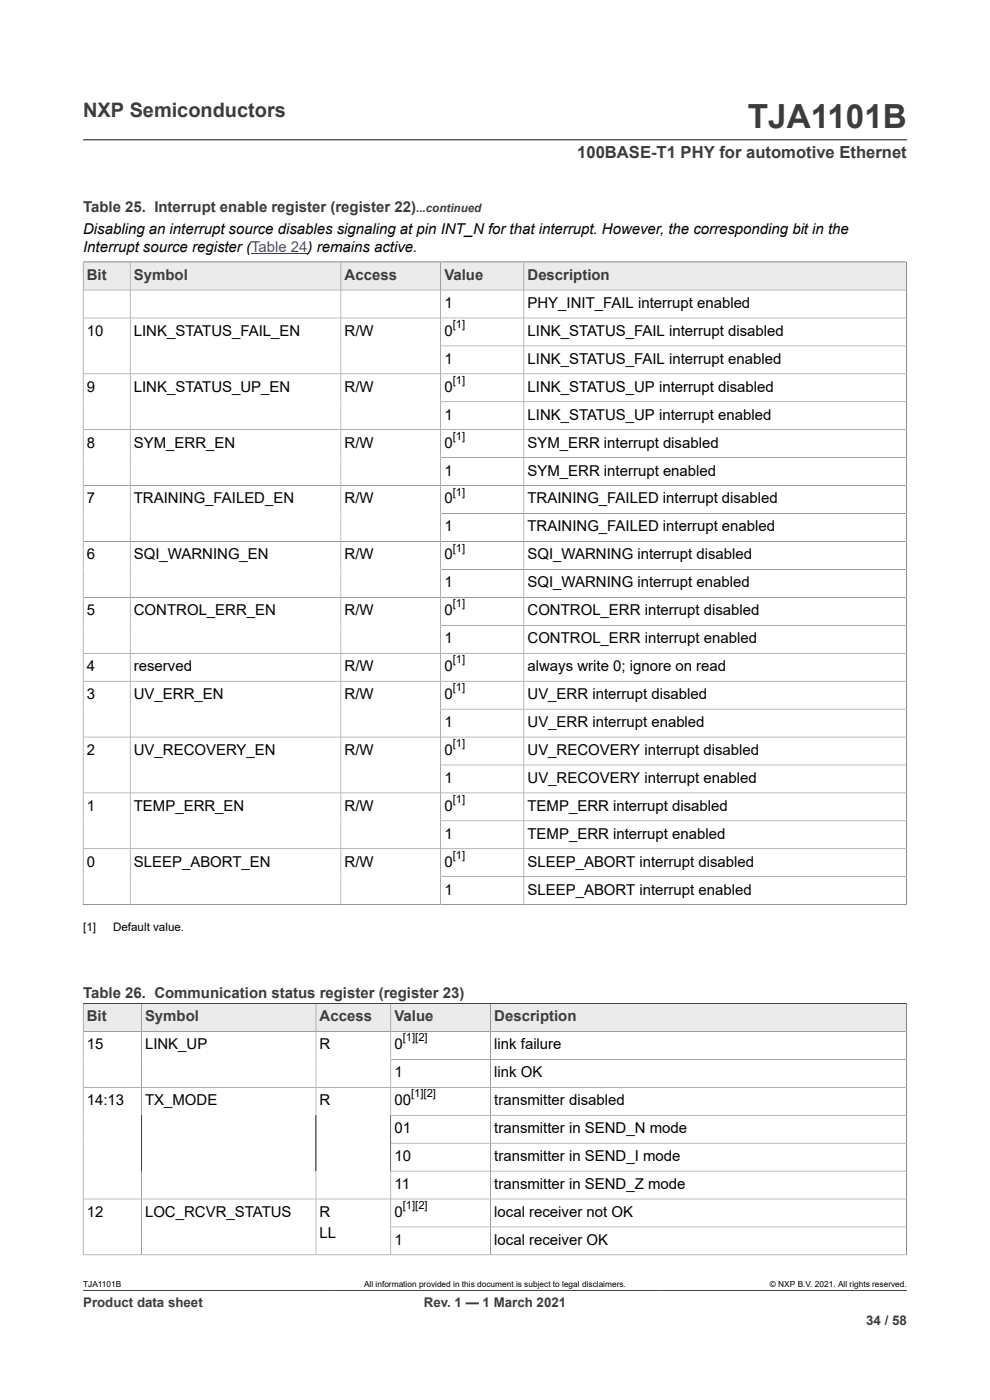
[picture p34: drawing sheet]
<svg xmlns="http://www.w3.org/2000/svg" width="210mm" height="297mm" viewBox="0 0 210 297" stroke-linecap="round" stroke-linejoin="round" font-family="sans-serif">
<defs><g id="words">
<text font-size="7.1" fill="#3c3c3c" x="158.6" y="27.2">TJA1101B</text>
<text font-size="4.2" fill="#3c3c3c" x="17.6" y="24.8">NXP Semiconductors</text>
<text font-size="3.5" fill="#3c3c3c" x="122.4" y="33.5">100BASE-T1 PHY for automotive Ethernet</text>
<g font-size="3.2" fill="#3c3c3c">
<text x="17.6" y="45.1">Table 25. Interrupt enable register (register 22)</text>
<text x="18.4" y="59.4">Bit</text>
<text x="28.4" y="59.4">Symbol</text>
<text x="73.1" y="59.4">Access</text>
<text x="94.3" y="59.4">Value</text>
<text x="111.9" y="59.4">Description</text>
<text x="17.6" y="211.7">Table 26. Communication status register (register 23)</text>
<text x="18.4" y="216.7">Bit</text>
<text x="30.8" y="216.7">Symbol</text>
<text x="67.8" y="216.7">Access</text>
<text x="83.7" y="216.7">Value</text>
<text x="104.8" y="216.7">Description</text>
</g>
<g font-size="3.2">
<text x="17.6" y="49.6">Disabling an interrupt source disables signaling at pin INT_N for that interrupt. However, the corresponding bit in the</text>
<text x="17.6" y="53.4">Interrupt source register (Table 24) remains active.</text>
<text x="94.3" y="65.3">1</text>
<text x="111.9" y="65.3">PHY_INIT_FAIL interrupt enabled</text>
<text x="18.4" y="71.2">10</text>
<text x="28.4" y="71.2">LINK_STATUS_FAIL_EN</text>
<text x="73.1" y="71.2">R/W</text>
<text x="94.3" y="71.2">0</text>
<text x="111.9" y="71.2">LINK_STATUS_FAIL interrupt disabled</text>
<text x="94.3" y="77.2">1</text>
<text x="111.9" y="77.2">LINK_STATUS_FAIL interrupt enabled</text>
<text x="18.4" y="83.1">9</text>
<text x="28.4" y="83.1">LINK_STATUS_UP_EN</text>
<text x="73.1" y="83.1">R/W</text>
<text x="94.3" y="83.1">0</text>
<text x="111.9" y="83.1">LINK_STATUS_UP interrupt disabled</text>
<text x="94.3" y="89">1</text>
<text x="111.9" y="89">LINK_STATUS_UP interrupt enabled</text>
<text x="18.4" y="95">8</text>
<text x="28.4" y="95">SYM_ERR_EN</text>
<text x="73.1" y="95">R/W</text>
<text x="94.3" y="95">0</text>
<text x="111.9" y="95">SYM_ERR interrupt disabled</text>
<text x="94.3" y="100.9">1</text>
<text x="111.9" y="100.9">SYM_ERR interrupt enabled</text>
<text x="18.4" y="106.8">7</text>
<text x="28.4" y="106.8">TRAINING_FAILED_EN</text>
<text x="73.1" y="106.8">R/W</text>
<text x="94.3" y="106.8">0</text>
<text x="111.9" y="106.8">TRAINING_FAILED interrupt disabled</text>
<text x="94.3" y="112.7">1</text>
<text x="111.9" y="112.7">TRAINING_FAILED interrupt enabled</text>
<text x="18.4" y="118.7">6</text>
<text x="28.4" y="118.7">SQI_WARNING_EN</text>
<text x="73.1" y="118.7">R/W</text>
<text x="94.3" y="118.7">0</text>
<text x="111.9" y="118.7">SQI_WARNING interrupt disabled</text>
<text x="94.3" y="124.6">1</text>
<text x="111.9" y="124.6">SQI_WARNING interrupt enabled</text>
<text x="18.4" y="130.5">5</text>
<text x="28.4" y="130.5">CONTROL_ERR_EN</text>
<text x="73.1" y="130.5">R/W</text>
<text x="94.3" y="130.5">0</text>
<text x="111.9" y="130.5">CONTROL_ERR interrupt disabled</text>
<text x="94.3" y="136.4">1</text>
<text x="111.9" y="136.4">CONTROL_ERR interrupt enabled</text>
<text x="18.4" y="142.4">4</text>
<text x="28.4" y="142.4">reserved</text>
<text x="73.1" y="142.4">R/W</text>
<text x="94.3" y="142.4">0</text>
<text x="111.9" y="142.4">always write 0; ignore on read</text>
<text x="18.4" y="148.3">3</text>
<text x="28.4" y="148.3">UV_ERR_EN</text>
<text x="73.1" y="148.3">R/W</text>
<text x="94.3" y="148.3">0</text>
<text x="111.9" y="148.3">UV_ERR interrupt disabled</text>
<text x="94.3" y="154.2">1</text>
<text x="111.9" y="154.2">UV_ERR interrupt enabled</text>
<text x="18.4" y="160.1">2</text>
<text x="28.4" y="160.1">UV_RECOVERY_EN</text>
<text x="73.1" y="160.1">R/W</text>
<text x="94.3" y="160.1">0</text>
<text x="111.9" y="160.1">UV_RECOVERY interrupt disabled</text>
<text x="94.3" y="166.1">1</text>
<text x="111.9" y="166.1">UV_RECOVERY interrupt enabled</text>
<text x="18.4" y="172">1</text>
<text x="28.4" y="172">TEMP_ERR_EN</text>
<text x="73.1" y="172">R/W</text>
<text x="94.3" y="172">0</text>
<text x="111.9" y="172">TEMP_ERR interrupt disabled</text>
<text x="94.3" y="177.9">1</text>
<text x="111.9" y="177.9">TEMP_ERR interrupt enabled</text>
<text x="18.4" y="183.9">0</text>
<text x="28.4" y="183.9">SLEEP_ABORT_EN</text>
<text x="73.1" y="183.9">R/W</text>
<text x="94.3" y="183.9">0</text>
<text x="111.9" y="183.9">SLEEP_ABORT interrupt disabled</text>
<text x="94.3" y="189.8">1</text>
<text x="111.9" y="189.8">SLEEP_ABORT interrupt enabled</text>
<text x="18.4" y="222.6">15</text>
<text x="30.8" y="222.6">LINK_UP</text>
<text x="67.8" y="222.6">R</text>
<text x="83.7" y="222.6">0</text>
<text x="104.8" y="222.6">link failure</text>
<text x="83.7" y="228.5">1</text>
<text x="104.8" y="228.5">link OK</text>
<text x="18.4" y="234.4">14:13</text>
<text x="30.8" y="234.4">TX_MODE</text>
<text x="67.8" y="234.4">R</text>
<text x="83.7" y="234.4">00</text>
<text x="104.8" y="234.4">transmitter disabled</text>
<text x="83.7" y="240.4">01</text>
<text x="104.8" y="240.4">transmitter in SEND_N mode</text>
<text x="83.7" y="246.3">10</text>
<text x="104.8" y="246.3">transmitter in SEND_I mode</text>
<text x="83.7" y="252.2">11</text>
<text x="104.8" y="252.2">transmitter in SEND_Z mode</text>
<text x="18.4" y="258.1">12</text>
<text x="30.8" y="258.1">LOC_RCVR_STATUS</text>
<text x="67.8" y="258.1">R</text>
<text x="67.8" y="262.6">LL</text>
<text x="83.7" y="258.1">0</text>
<text x="104.8" y="258.1">local receiver not OK</text>
<text x="83.7" y="264.1">1</text>
<text x="104.8" y="264.1">local receiver OK</text>
</g>
<g font-size="2.8" fill="#3c3c3c">
<text x="17.6" y="277.3">Product data sheet</text>
<text x="89.9" y="277.3">Rev. 1 — 1 March 2021</text>
<text x="183.7" y="281">34 / 58</text>
</g>
<text font-size="2.5" fill="#3c3c3c" x="88.3" y="45.1">...continued</text>
<g font-size="2.5">
<text x="17.6" y="197.6">[1]</text>
<text x="24" y="197.6">Default value.</text>
</g>
<g font-size="2.4">
<text x="96" y="69.6">[1]</text>
<text x="96" y="81.5">[1]</text>
<text x="96" y="93.3">[1]</text>
<text x="96" y="105.2">[1]</text>
<text x="96" y="117">[1]</text>
<text x="96" y="128.9">[1]</text>
<text x="96" y="140.7">[1]</text>
<text x="96" y="146.6">[1]</text>
<text x="96" y="158.5">[1]</text>
<text x="96" y="170.4">[1]</text>
<text x="96" y="182.2">[1]</text>
<text x="85.4" y="220.9">[1][2]</text>
<text x="87.2" y="232.8">[1][2]</text>
<text x="85.4" y="256.5">[1][2]</text>
</g>
<g font-size="1.8">
<text x="17.6" y="273.1">TJA1101B</text>
<text x="77.2" y="273.1">All information provided in this document is subject to legal disclaimers.</text>
<text x="163.3" y="273.1">© NXP B.V. 2021. All rights reserved.</text>
</g>
</g></defs>
<path d="M17.6 29.7h174.8M17.6 55.6h174.7" fill="none" stroke="#3c3c3c" stroke-width=".21"/>
<path d="M53.3 53.7h12" fill="none" stroke="#00f" stroke-width=".21"/>
<path d="M17.7 55.7h9.8v5.8h-9.8z" fill="#ebebeb"/>
<path d="M17.6 55.6h10v5.9h-10z" fill="none" stroke="#3c3c3c" stroke-width=".21"/>
<path d="M27.7 55.7h44.5v5.8h-44.5z" fill="#ebebeb"/>
<path d="M27.6 55.6h44.7v5.9h-44.7z" fill="none" stroke="#3c3c3c" stroke-width=".21"/>
<path d="M72.4 55.7h21v5.8h-21z" fill="#ebebeb"/>
<path d="M72.3 55.6h21.2v5.9h-21.2z" fill="none" stroke="#3c3c3c" stroke-width=".21"/>
<path d="M93.6 55.7h17.5v5.8h-17.5z" fill="#ebebeb"/>
<path d="M93.5 55.6h17.6v5.9h-17.6z" fill="none" stroke="#3c3c3c" stroke-width=".21"/>
<path d="M111.2 55.7h81v5.8h-81z" fill="#ebebeb"/>
<g fill="none" stroke="#3c3c3c" stroke-width=".21">
<path d="M17.6 67.5h174.7M17.6 79.3h174.7M27.6 61.5v130.4M72.3 61.5v130.4M93.5 61.5v130.4M93.5 73.4h98.8M192.3 61.5h-174.7v130.5M17.6 91.2h174.7M93.5 85.2h98.8M93.5 97.1h98.8M17.6 103h174.7M17.6 114.9h174.7"/>
<path d="M93.5 108.9h98.8M17.6 126.7h174.7M17.6 138.6h174.7M93.5 120.8h98.8M93.5 132.7h98.8M17.6 144.5h174.7M17.6 156.4h174.7M93.5 150.4h98.8M17.6 168.2h174.7M93.5 162.3h98.8M93.5 174.1h98.8M17.6 191.9h174.7"/>
<path d="M17.6 180.1h174.7M93.5 186h98.8M111.1 191.9v-136.3h81.2v136.4M17.6 212.9h174.7"/>
</g>
<path d="M17.7 212.9h12.2v5.8h-12.2z" fill="#ebebeb"/>
<path d="M17.6 212.9h12.4v5.9h-12.4z" fill="none" stroke="#3c3c3c" stroke-width=".21"/>
<path d="M30.1 212.9h36.9v5.8h-36.9z" fill="#ebebeb"/>
<path d="M30 212.9h37v5.9h-37z" fill="none" stroke="#3c3c3c" stroke-width=".21"/>
<path d="M67.1 212.9h15.7v5.8h-15.7z" fill="#ebebeb"/>
<path d="M67 212.9h15.9v5.9h-15.9z" fill="none" stroke="#3c3c3c" stroke-width=".21"/>
<path d="M83 212.9h21v5.8h-21z" fill="#ebebeb"/>
<path d="M82.9 212.9h21.2v5.9h-21.2z" fill="none" stroke="#3c3c3c" stroke-width=".21"/>
<path d="M104.1 212.9h88.1v5.8h-88.1z" fill="#ebebeb"/>
<g fill="none" stroke="#3c3c3c" stroke-width=".21">
<path d="M17.6 212.9h174.7v53.4M30 218.8v47.4M67 218.8v47.4M82.9 218.8v47.4M104.1 212.9v53.3M192.3 218.8h-174.7v47.5M17.6 230.7h174.7M82.9 224.7h109.4M82.9 236.6h109.4M82.9 242.5h109.4M82.9 248.4h109.4M192.3 254.4h-174.7"/>
<path d="M17.6 273.8h174.8M82.9 260.3h109.4M192.3 266.2h-174.7"/>
</g>
<use href="#words"/>
</svg>
